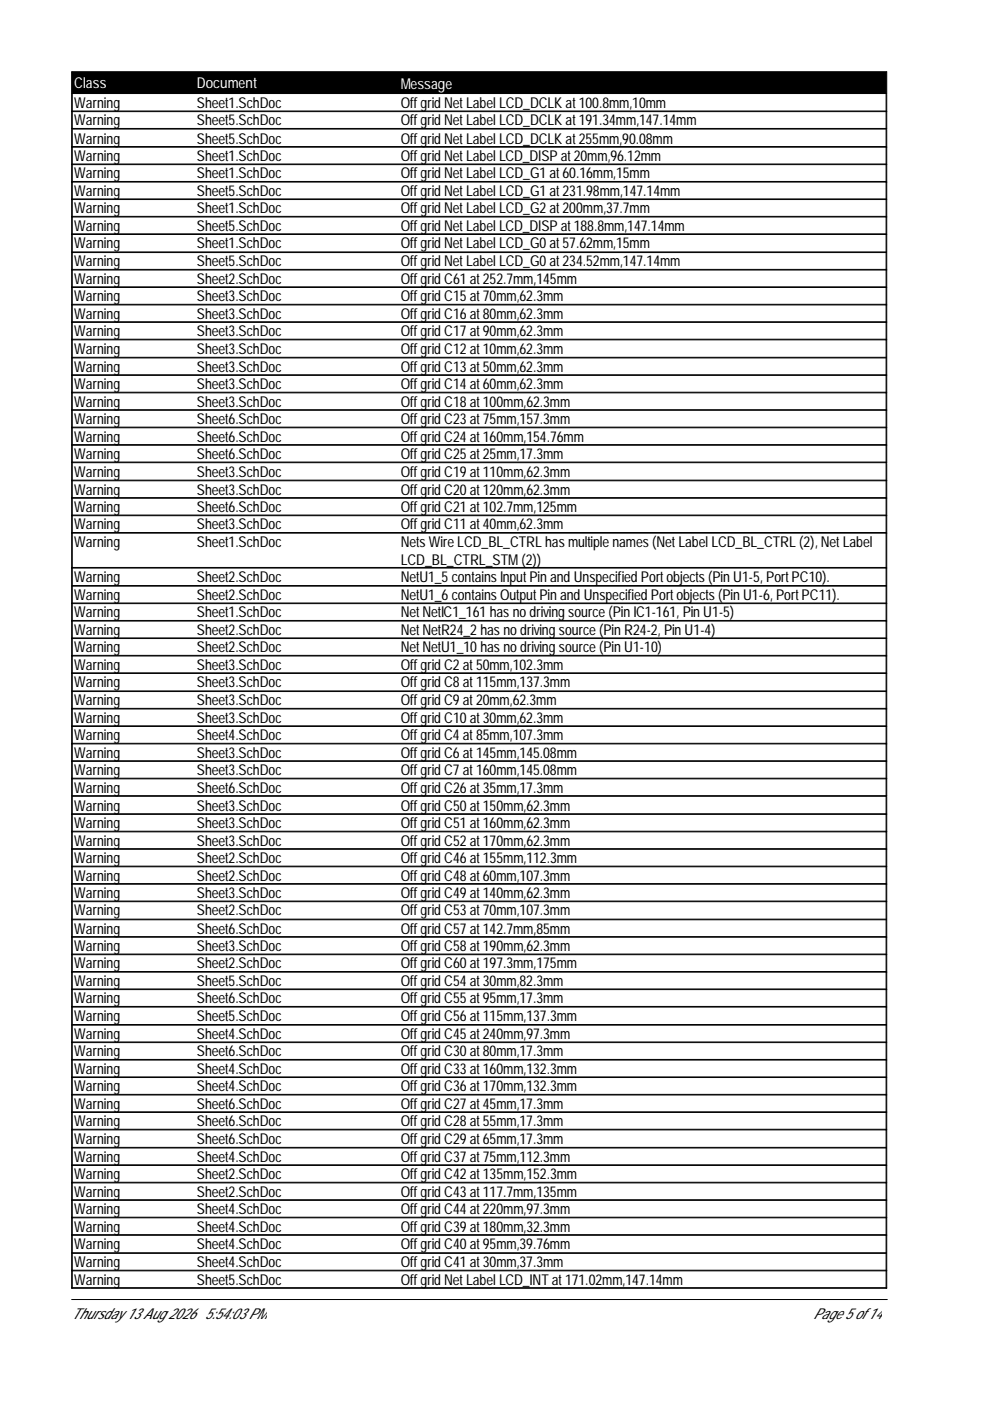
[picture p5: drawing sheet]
<svg xmlns="http://www.w3.org/2000/svg" width="210mm" height="297mm" viewBox="0 0 210 297" stroke-linecap="round" stroke-linejoin="round" font-family="sans-serif">
<defs><g id="words">
<g font-size="3.2" fill="#fff">
<text x="15.7" y="18.7">Class</text>
<text x="41.7" y="18.7">Document</text>
<text x="85" y="19">Message</text>
</g>
<g font-size="3.2">
<text x="15.7" y="22.9">Warning</text>
<text x="41.7" y="22.9">Sheet1.SchDoc</text>
<text x="85" y="22.9">Offgrid NetLabel LCD_DCLK at100.8mm,10mm</text>
<text x="15.7" y="26.6">Warning</text>
<text x="41.7" y="26.6">Sheet5.SchDoc</text>
<text x="85" y="26.6">Offgrid NetLabel LCD_DCLK at191.34mm,147.14mm</text>
<text x="15.7" y="30.4">Warning</text>
<text x="15.7" y="34.1">Warning</text>
<text x="41.7" y="30.4">Sheet5.SchDoc</text>
<text x="41.7" y="34.1">Sheet1.SchDoc</text>
<text x="85" y="30.4">Offgrid NetLabel LCD_DCLK at255mm,90.08mm</text>
<text x="85" y="34.1">Offgrid NetLabel LCD_DISP at20mm,96.12mm</text>
<text x="15.7" y="37.8">Warning</text>
<text x="15.7" y="41.5">Warning</text>
<text x="41.7" y="37.8">Sheet1.SchDoc</text>
<text x="41.7" y="41.5">Sheet5.SchDoc</text>
<text x="85" y="37.8">Offgrid NetLabel LCD_G1 at60.16mm,15mm</text>
<text x="85" y="41.5">Offgrid NetLabel LCD_G1 at231.98mm,147.14mm</text>
<text x="15.7" y="45.2">Warning</text>
<text x="41.7" y="45.2">Sheet1.SchDoc</text>
<text x="85" y="45.2">Offgrid NetLabel LCD_G2at200mm,37.7mm</text>
<text x="15.7" y="48.9">Warning</text>
<text x="15.7" y="52.6">Warning</text>
<text x="41.7" y="48.9">Sheet5.SchDoc</text>
<text x="41.7" y="52.6">Sheet1.SchDoc</text>
<text x="85" y="48.9">Offgrid NetLabel LCD_DISP at188.8mm,147.14mm</text>
<text x="85" y="52.6">Offgrid NetLabel LCD_G0at57.62mm,15mm</text>
<text x="15.7" y="56.5">Warning</text>
<text x="41.7" y="56.5">Sheet5.SchDoc</text>
<text x="85" y="56.5">Offgrid NetLabel LCD_G0at234.52mm,147.14mm</text>
<text x="15.7" y="60.2">Warning</text>
<text x="15.7" y="63.9">Warning</text>
<text x="41.7" y="60.2">Sheet2.SchDoc</text>
<text x="41.7" y="63.9">Sheet3.SchDoc</text>
<text x="85" y="60.2">Offgrid C61 at252.7mm,145mm</text>
<text x="85" y="63.9">Offgrid C15at70mm,62.3mm</text>
<text x="15.7" y="67.6">Warning</text>
<text x="15.7" y="71.3">Warning</text>
<text x="41.7" y="67.6">Sheet3.SchDoc</text>
<text x="41.7" y="71.3">Sheet3.SchDoc</text>
<text x="85" y="67.6">Offgrid C16at80mm,62.3mm</text>
<text x="85" y="71.3">Offgrid C17 at90mm,62.3mm</text>
<text x="15.7" y="75">Warning</text>
<text x="41.7" y="75">Sheet3.SchDoc</text>
<text x="85" y="75">Offgrid C12at10mm,62.3mm</text>
<text x="15.7" y="78.8">Warning</text>
<text x="15.7" y="82.5">Warning</text>
<text x="41.7" y="78.8">Sheet3.SchDoc</text>
<text x="41.7" y="82.5">Sheet3.SchDoc</text>
<text x="85" y="78.8">Offgrid C13at50mm,62.3mm</text>
<text x="85" y="82.5">Offgrid C14at60mm,62.3mm</text>
<text x="15.7" y="86.2">Warning</text>
<text x="15.7" y="89.9">Warning</text>
<text x="41.7" y="86.2">Sheet3.SchDoc</text>
<text x="41.7" y="89.9">Sheet6.SchDoc</text>
<text x="85" y="86.2">Offgrid C18at100mm,62.3mm</text>
<text x="85" y="89.9">Offgrid C23at75mm,157.3mm</text>
<text x="15.7" y="93.6">Warning</text>
<text x="41.7" y="93.6">Sheet6.SchDoc</text>
<text x="85" y="93.6">Offgrid C24at160mm,154.76mm</text>
<text x="15.7" y="97.3">Warning</text>
<text x="15.7" y="101.2">Warning</text>
<text x="41.7" y="97.3">Sheet6.SchDoc</text>
<text x="41.7" y="101.2">Sheet3.SchDoc</text>
<text x="85" y="97.3">Offgrid C25at25mm,17.3mm</text>
<text x="85" y="101.2">Offgrid C19at110mm,62.3mm</text>
<text x="15.7" y="104.9">Warning</text>
<text x="41.7" y="104.9">Sheet3.SchDoc</text>
<text x="85" y="104.9">Offgrid C20at120mm,62.3mm</text>
<text x="15.7" y="108.6">Warning</text>
<text x="15.7" y="112.3">Warning</text>
<text x="41.7" y="108.6">Sheet6.SchDoc</text>
<text x="41.7" y="112.3">Sheet3.SchDoc</text>
<text x="85" y="108.6">Offgrid C21 at102.7mm,125mm</text>
<text x="85" y="112.3">Offgrid C11 at40mm,62.3mm</text>
<text x="15.7" y="116">Warning</text>
<text x="41.7" y="116">Sheet1.SchDoc</text>
<text x="85" y="116">Nets Wire LCD_BL_CTRL has multiple names (NetLabel LCD_BL_CTRL (2), NetLabel</text>
<text x="85" y="119.8">LCD_BL_CTRL_STM(2))</text>
<text x="15.7" y="123.4">Warning</text>
<text x="41.7" y="123.4">Sheet2.SchDoc</text>
<text x="85" y="123.4">NetU1_5contains InputPin and Unspecified Portobjects (Pin U1-5, PortPC10).</text>
<text x="15.7" y="127.2">Warning</text>
<text x="15.7" y="130.9">Warning</text>
<text x="41.7" y="127.2">Sheet2.SchDoc</text>
<text x="41.7" y="130.9">Sheet1.SchDoc</text>
<text x="85" y="127.2">NetU1_6contains OutputPin and Unspecified Portobjects (Pin U1-6, PortPC11).</text>
<text x="85" y="130.9">NetNetIC1_161 has no driving source (Pin IC1-161, Pin U1-5)</text>
<text x="15.7" y="134.6">Warning</text>
<text x="41.7" y="134.6">Sheet2.SchDoc</text>
<text x="85" y="134.6">NetNetR24_2has no driving source (Pin R24-2, Pin U1-4)</text>
<text x="15.7" y="138.3">Warning</text>
<text x="15.7" y="142">Warning</text>
<text x="41.7" y="138.3">Sheet2.SchDoc</text>
<text x="41.7" y="142">Sheet3.SchDoc</text>
<text x="85" y="138.3">NetNetU1_10has no driving source (Pin U1-10)</text>
<text x="85" y="142">Offgrid C2at50mm,102.3mm</text>
<text x="15.7" y="145.7">Warning</text>
<text x="15.7" y="149.5">Warning</text>
<text x="41.7" y="145.7">Sheet3.SchDoc</text>
<text x="41.7" y="149.5">Sheet3.SchDoc</text>
<text x="85" y="145.7">Offgrid C8at115mm,137.3mm</text>
<text x="85" y="149.5">Offgrid C9at20mm,62.3mm</text>
<text x="15.7" y="153.2">Warning</text>
<text x="41.7" y="153.2">Sheet3.SchDoc</text>
<text x="85" y="153.2">Offgrid C10at30mm,62.3mm</text>
<text x="15.7" y="156.9">Warning</text>
<text x="15.7" y="160.7">Warning</text>
<text x="41.7" y="156.9">Sheet4.SchDoc</text>
<text x="41.7" y="160.7">Sheet3.SchDoc</text>
<text x="85" y="156.9">Offgrid C4at85mm,107.3mm</text>
<text x="85" y="160.7">Offgrid C6at145mm,145.08mm</text>
<text x="15.7" y="164.4">Warning</text>
<text x="41.7" y="164.4">Sheet3.SchDoc</text>
<text x="85" y="164.4">Offgrid C7 at160mm,145.08mm</text>
<text x="15.7" y="168.1">Warning</text>
<text x="15.7" y="171.9">Warning</text>
<text x="41.7" y="168.1">Sheet6.SchDoc</text>
<text x="41.7" y="171.9">Sheet3.SchDoc</text>
<text x="85" y="168.1">Offgrid C26at35mm,17.3mm</text>
<text x="85" y="171.9">Offgrid C50at150mm,62.3mm</text>
<text x="15.7" y="175.6">Warning</text>
<text x="15.7" y="179.3">Warning</text>
<text x="41.7" y="175.6">Sheet3.SchDoc</text>
<text x="41.7" y="179.3">Sheet3.SchDoc</text>
<text x="85" y="175.6">Offgrid C51 at160mm,62.3mm</text>
<text x="85" y="179.3">Offgrid C52at170mm,62.3mm</text>
<text x="15.7" y="183">Warning</text>
<text x="41.7" y="183">Sheet2.SchDoc</text>
<text x="85" y="183">Offgrid C46at155mm,112.3mm</text>
<text x="15.7" y="186.7">Warning</text>
<text x="15.7" y="190.4">Warning</text>
<text x="41.7" y="186.7">Sheet2.SchDoc</text>
<text x="41.7" y="190.4">Sheet3.SchDoc</text>
<text x="85" y="186.7">Offgrid C48at60mm,107.3mm</text>
<text x="85" y="190.4">Offgrid C49at140mm,62.3mm</text>
<text x="15.7" y="194.1">Warning</text>
<text x="15.7" y="197.9">Warning</text>
<text x="41.7" y="194.1">Sheet2.SchDoc</text>
<text x="41.7" y="197.9">Sheet6.SchDoc</text>
<text x="85" y="194.1">Offgrid C53at70mm,107.3mm</text>
<text x="85" y="197.9">Offgrid C57 at142.7mm,85mm</text>
<text x="15.7" y="201.6">Warning</text>
<text x="41.7" y="201.6">Sheet3.SchDoc</text>
<text x="85" y="201.6">Offgrid C58at190mm,62.3mm</text>
<text x="15.7" y="205.3">Warning</text>
<text x="15.7" y="209">Warning</text>
<text x="41.7" y="205.3">Sheet2.SchDoc</text>
<text x="41.7" y="209">Sheet5.SchDoc</text>
<text x="85" y="205.3">Offgrid C60at197.3mm,175mm</text>
<text x="85" y="209">Offgrid C54at30mm,82.3mm</text>
<text x="15.7" y="212.7">Warning</text>
<text x="41.7" y="212.7">Sheet6.SchDoc</text>
<text x="85" y="212.7">Offgrid C55at95mm,17.3mm</text>
<text x="15.7" y="216.4">Warning</text>
<text x="15.7" y="220.3">Warning</text>
<text x="41.7" y="216.4">Sheet5.SchDoc</text>
<text x="41.7" y="220.3">Sheet4.SchDoc</text>
<text x="85" y="216.4">Offgrid C56at115mm,137.3mm</text>
<text x="85" y="220.3">Offgrid C45at240mm,97.3mm</text>
<text x="15.7" y="224">Warning</text>
<text x="15.7" y="227.7">Warning</text>
<text x="41.7" y="224">Sheet6.SchDoc</text>
<text x="41.7" y="227.7">Sheet4.SchDoc</text>
<text x="85" y="224">Offgrid C30at80mm,17.3mm</text>
<text x="85" y="227.7">Offgrid C33at160mm,132.3mm</text>
<text x="15.7" y="231.4">Warning</text>
<text x="41.7" y="231.4">Sheet4.SchDoc</text>
<text x="85" y="231.4">Offgrid C36at170mm,132.3mm</text>
<text x="15.7" y="235.1">Warning</text>
<text x="15.7" y="238.8">Warning</text>
<text x="41.7" y="235.1">Sheet6.SchDoc</text>
<text x="41.7" y="238.8">Sheet6.SchDoc</text>
<text x="85" y="235.1">Offgrid C27 at45mm,17.3mm</text>
<text x="85" y="238.8">Offgrid C28at55mm,17.3mm</text>
<text x="15.7" y="242.5">Warning</text>
<text x="41.7" y="242.5">Sheet6.SchDoc</text>
<text x="85" y="242.5">Offgrid C29at65mm,17.3mm</text>
<text x="15.7" y="246.3">Warning</text>
<text x="15.7" y="250">Warning</text>
<text x="41.7" y="246.3">Sheet4.SchDoc</text>
<text x="41.7" y="250">Sheet2.SchDoc</text>
<text x="85" y="246.3">Offgrid C37 at75mm,112.3mm</text>
<text x="85" y="250">Offgrid C42at135mm,152.3mm</text>
<text x="15.7" y="253.7">Warning</text>
<text x="15.7" y="257.4">Warning</text>
<text x="41.7" y="253.7">Sheet2.SchDoc</text>
<text x="41.7" y="257.4">Sheet4.SchDoc</text>
<text x="85" y="253.7">Offgrid C43at117.7mm,135mm</text>
<text x="85" y="257.4">Offgrid C44at220mm,97.3mm</text>
<text x="15.7" y="261.1">Warning</text>
<text x="41.7" y="261.1">Sheet4.SchDoc</text>
<text x="85" y="261.1">Offgrid C39at180mm,32.3mm</text>
<text x="15.7" y="264.8">Warning</text>
<text x="15.7" y="268.7">Warning</text>
<text x="41.7" y="264.8">Sheet4.SchDoc</text>
<text x="41.7" y="268.7">Sheet4.SchDoc</text>
<text x="85" y="264.8">Offgrid C40at95mm,39.76mm</text>
<text x="85" y="268.7">Offgrid C41 at30mm,37.3mm</text>
<text x="15.7" y="272.4">Warning</text>
<text x="41.7" y="272.4">Sheet5.SchDoc</text>
<text x="85" y="272.4">Offgrid NetLabel LCD_INT at171.02mm,147.14mm</text>
<text x="15.2" y="279.7">Thursday 13Aug 2026 5:54:03PM</text>
<text x="172.4" y="279.7">Page 5of14</text>
</g>
</g></defs>
<path d="M15.2 15.2h172.8v4.6h-172.8z" fill="#000" stroke="#000" stroke-width=".21"/>
<g fill="none" stroke="#000" stroke-width=".21">
<path d="M15.2 20v7.4h172.8v-7.4M15.3 20v7.4M187.9 20v7.4M15.2 23.7h172.8M15.2 23.5h172.8M15.2 27.5v25.9h172.8v-25.9M15.2 27.2h172.8M15.2 31.2h172.8M15.2 31.1h172.8M15.2 34.9h172.8M15.2 34.8h172.8M15.2 38.6h172.8"/>
<path d="M15.2 38.5h172.8M15.3 27.5v25.9M187.9 27.5v25.9M15.2 53.5h172.8v22.3h-172.8zM15.2 42.3h172.8M15.2 42.2h172.8M15.2 46h172.8M15.2 45.9h172.8M15.2 49.7h172.8M15.2 49.6h172.8M15.2 57.2h172.8M15.2 57.1h172.8"/>
<path d="M15.3 53.5v22.3M187.9 53.5v22.3M15.2 75.9h172.8v22.2h-172.8zM15.2 60.9h172.8M15.2 60.8h172.8M15.2 64.7h172.8M15.2 64.5h172.8M15.2 68.4h172.8M15.2 68.2h172.8M15.2 72.1h172.8M15.2 71.9h172.8M15.2 79.6h172.8"/>
<path d="M15.2 79.5h172.8M15.3 75.9v22.2M187.9 75.9v22.2M15.2 98.2v25.9h172.8v-25.9M15.2 83.3h172.8M15.2 83.2h172.8M15.2 87h172.8M15.2 86.9h172.8M15.2 90.7h172.8M15.2 90.6h172.8M15.2 94.4h172.8M15.2 94.3h172.8"/>
<path d="M15.2 98h172.8M15.3 98.2v25.9M187.9 98.2v25.9M15.2 101.9h172.8M15.2 101.8h172.8M15.2 105.6h172.8M15.2 105.5h172.8M15.2 109.3h172.8M15.2 109.2h172.8M15.2 113h172.8M15.2 112.9h172.8M15.2 124.3h172.8v22.2h-172.8z"/>
<path d="M15.2 120.4h172.8M15.2 120.3h172.8M15.2 128h172.8M15.2 127.8h172.8M15.2 131.7h172.8M15.2 131.5h172.8M15.2 135.4h172.8M15.2 135.3h172.8M15.2 139.1h172.8M15.2 139h172.8M15.3 124.3v22.2M187.9 124.3v22.2"/>
<path d="M15.2 146.6h172.8v22.2h-172.8zM15.2 142.8h172.8M15.2 142.7h172.8M15.2 150.3h172.8M15.2 150.2h172.8M15.2 154h172.8M15.2 153.9h172.8M15.2 157.7h172.8M15.2 157.6h172.8M15.3 146.6v22.2M187.9 146.6v22.2M15.2 169v25.9h172.8v-25.9"/>
<path d="M15.2 161.4h172.8M15.2 161.3h172.8M15.2 165.1h172.8M15.2 165h172.8M15.2 168.7h172.8M15.2 172.7h172.8M15.2 172.5h172.8M15.2 176.4h172.8M15.2 176.2h172.8M15.2 179.9h172.8M15.3 169v25.9M187.9 169v25.9"/>
<path d="M15.2 195h172.8v22.2h-172.8zM15.2 180.1h172.8M15.2 183.8h172.8M15.2 183.6h172.8M15.2 187.5h172.8M15.2 187.3h172.8M15.2 191.2h172.8M15.2 191h172.8M15.2 198.7h172.8M15.2 198.6h172.8M15.3 195v22.2M187.9 195v22.2"/>
<path d="M15.2 217.4h172.8v25.9h-172.8zM15.2 202.4h172.8M15.2 202.3h172.8M15.2 206.1h172.8M15.2 206h172.8M15.2 209.8h172.8M15.2 209.7h172.8M15.2 213.5h172.8M15.2 213.4h172.8M15.3 217.4v25.9M187.9 217.4v25.9M15.2 221.1h172.8"/>
<path d="M15.2 220.9h172.8M15.2 224.8h172.8M15.2 224.6h172.8M15.2 228.5h172.8M15.2 228.3h172.8M15.2 232.2h172.8M15.2 232h172.8M15.2 235.9h172.8M15.2 235.7h172.8M15.2 239.6h172.8M15.2 239.4h172.8M15.2 243.4h172.8v22.2h-172.8z"/>
<path d="M15.2 247.1h172.8M15.2 247h172.8M15.2 250.8h172.8M15.2 250.7h172.8M15.2 254.5h172.8M15.2 254.4h172.8M15.2 258.2h172.8M15.2 258.1h172.8M15.3 243.4v22.2M187.9 243.4v22.2M15.2 265.7h172.8v7.4h-172.8zM15.2 261.9h172.8"/>
<path d="M15.2 261.8h172.8M15.2 269.4h172.8M15.2 269.3h172.8M15.2 273h172.8M15.2 275.5h172.9M15.3 265.7v7.4M187.9 265.7v7.4"/>
</g>
<use href="#words"/>
</svg>
